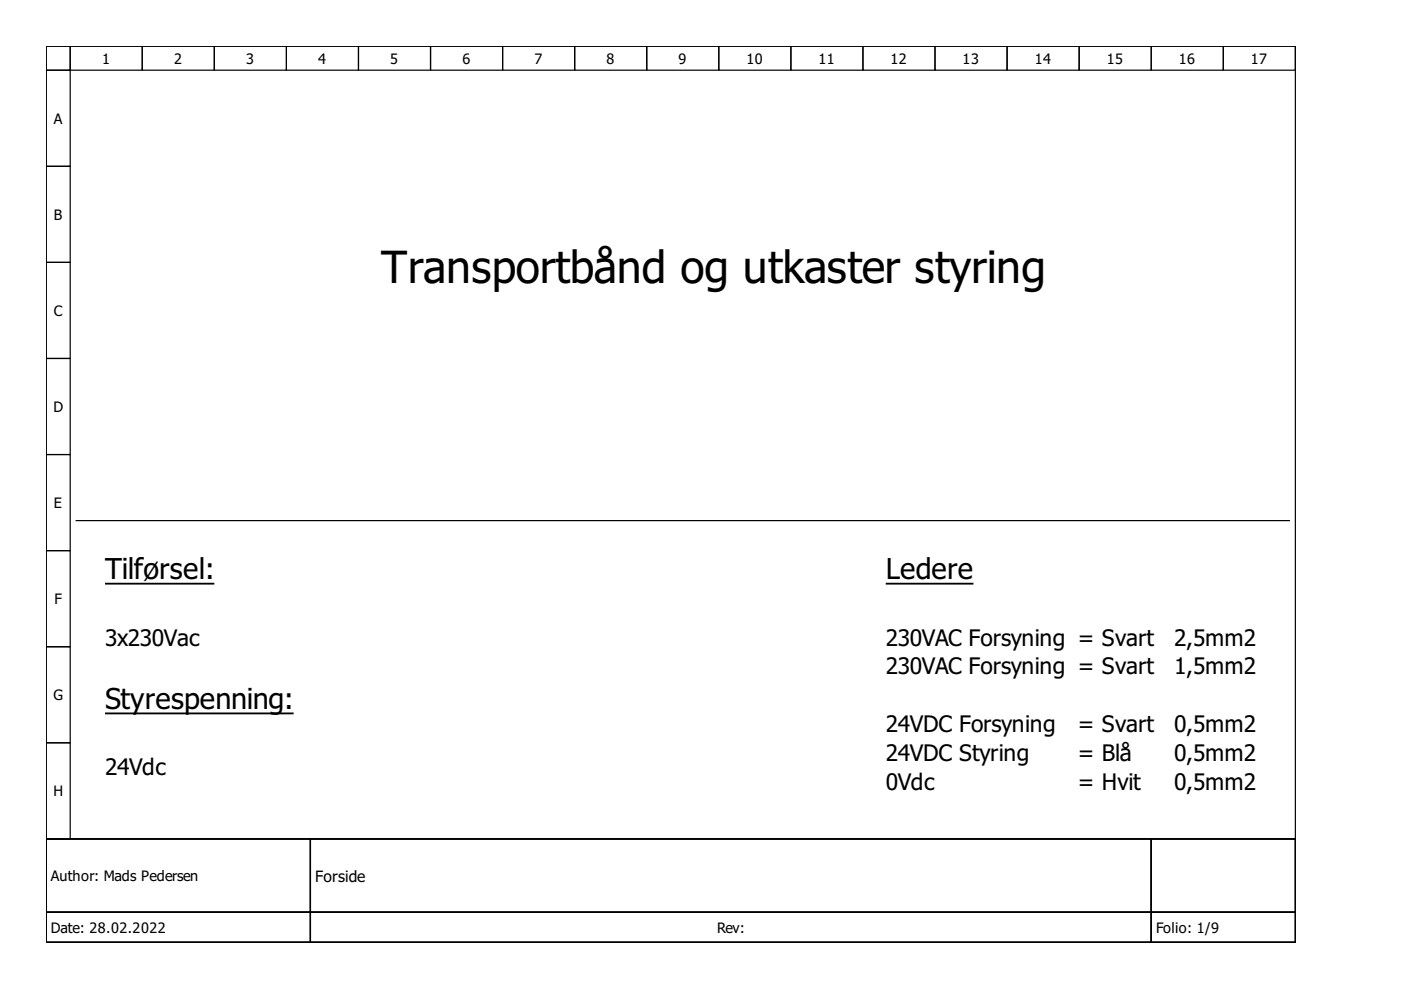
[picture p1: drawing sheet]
<svg xmlns="http://www.w3.org/2000/svg" width="297mm" height="210mm" viewBox="0 0 297 210" stroke-linecap="round" stroke-linejoin="round" font-family="sans-serif">
<defs><g id="words">
<text font-size="9.4" x="80.8" y="60">Transportbånd og utkaster styring</text>
<g font-size="6.1">
<text x="22.3" y="122.9">Tilførsel:</text>
<text x="187.8" y="122.9">Ledere</text>
<text x="22.3" y="150.4">Styrespenning:</text>
</g>
<g font-size="4.8">
<text x="22.3" y="136.9">3x230Vac</text>
<text x="187.8" y="136.9">230VAC Forsyning = Svart</text>
<text x="248.9" y="136.9">2,5mm2</text>
<text x="187.8" y="143">230VAC Forsyning = Svart</text>
<text x="248.9" y="143">1,5mm2</text>
<text x="187.8" y="155.2">24VDC Forsyning</text>
<text x="228.5" y="155.2">= Svart</text>
<text x="248.9" y="155.2">0,5mm2</text>
<text x="187.8" y="161.3">24VDC Styring</text>
<text x="228.5" y="161.3">= Blå</text>
<text x="248.9" y="161.3">0,5mm2</text>
<text x="22.3" y="164.4">24Vdc</text>
<text x="187.8" y="167.4">0Vdc</text>
<text x="228.5" y="167.4">= Hvit</text>
<text x="248.9" y="167.4">0,5mm2</text>
</g>
<text font-size="3.3" x="66.8" y="186.9">Forside</text>
<g font-size="3.1">
<text x="21.6" y="13.5">1</text>
<text x="36.9" y="13.5">2</text>
<text x="52.2" y="13.5">3</text>
<text x="67.5" y="13.5">4</text>
<text x="82.8" y="13.5">5</text>
<text x="98" y="13.5">6</text>
<text x="113.3" y="13.5">7</text>
<text x="128.6" y="13.5">8</text>
<text x="143.9" y="13.5">9</text>
<text x="158.3" y="13.5">10</text>
<text x="173.5" y="13.5">11</text>
<text x="188.8" y="13.5">12</text>
<text x="204.1" y="13.5">13</text>
<text x="219.4" y="13.5">14</text>
<text x="234.7" y="13.5">15</text>
<text x="249.9" y="13.5">16</text>
<text x="265.2" y="13.5">17</text>
<text x="11.4" y="26.2">A</text>
<text x="11.4" y="46.6">B</text>
<text x="11.4" y="67">C</text>
<text x="11.3" y="87.3">D</text>
<text x="11.4" y="107.7">E</text>
<text x="11.6" y="128.1">F</text>
<text x="11.3" y="148.5">G</text>
<text x="11.3" y="168.8">H</text>
<text x="10.8" y="186.8">Author: Mads Pedersen</text>
<text x="10.8" y="197.7">Date: 28.02.2022</text>
<text x="152" y="197.7">Rev:</text>
<text x="245.1" y="197.7">Folio: 1/9</text>
</g>
</g></defs>
<g fill="none" stroke="#000" stroke-width=".25">
<path d="M9.8 9.8h264.8v168.1h-264.8zM9.8 9.8h5.1v5.1h-5.1zM9.8 14.9h5.1v20.4h-5.1zM14.9 9.8h15.3v5.1h-15.3zM30.2 9.8h15.2v5.1h-15.2zM45.4 9.8h15.3v5.1h-15.3zM60.7 9.8h15.3v5.1h-15.3zM76 9.8h15.3v5.1h-15.3zM91.3 9.8h15.3v5.1h-15.3zM106.6 9.8h15.2v5.1h-15.2zM121.8 9.8h15.3v5.1h-15.3zM137.1 9.8h15.3v5.1h-15.3z"/>
<path d="M152.4 9.8h15.3v5.1h-15.3zM167.7 9.8h15.3v5.1h-15.3zM183 9.8h15.2v5.1h-15.2zM198.2 9.8h15.3v5.1h-15.3zM213.5 9.8h15.3v5.1h-15.3zM228.8 9.8h15.3v5.1h-15.3zM244.1 9.8h15.3v5.1h-15.3zM259.4 9.8h15.2v5.1h-15.2zM9.8 35.3h5.1v20.3h-5.1zM9.8 55.6h5.1v20.4h-5.1zM9.8 76h5.1v20.4h-5.1zM9.8 96.4h5.1v20.3h-5.1z"/>
<path d="M9.8 116.7h5.1v20.4h-5.1zM16.2 110.4h257.2M9.8 137.1h5.1v20.4h-5.1zM9.8 157.5h5.1v20.4h-5.1zM9.8 177.9h264.8v21.9h-264.8zM9.8 177.9h56v15.5h-56zM65.8 177.9h178.3v15.5h-178.3zM244.1 177.9h30.5v15.5h-30.5zM9.8 193.4h56v6.4h-56zM65.8 193.4h178.3v6.4h-178.3zM244.1 193.4h30.5v6.4h-30.5z"/>
</g>
<path d="M22.3 123.8h23.1M187.8 123.8h18.6M22.3 151.3h40" fill="none" stroke="#000" stroke-width=".39"/>
<use href="#words"/>
</svg>
